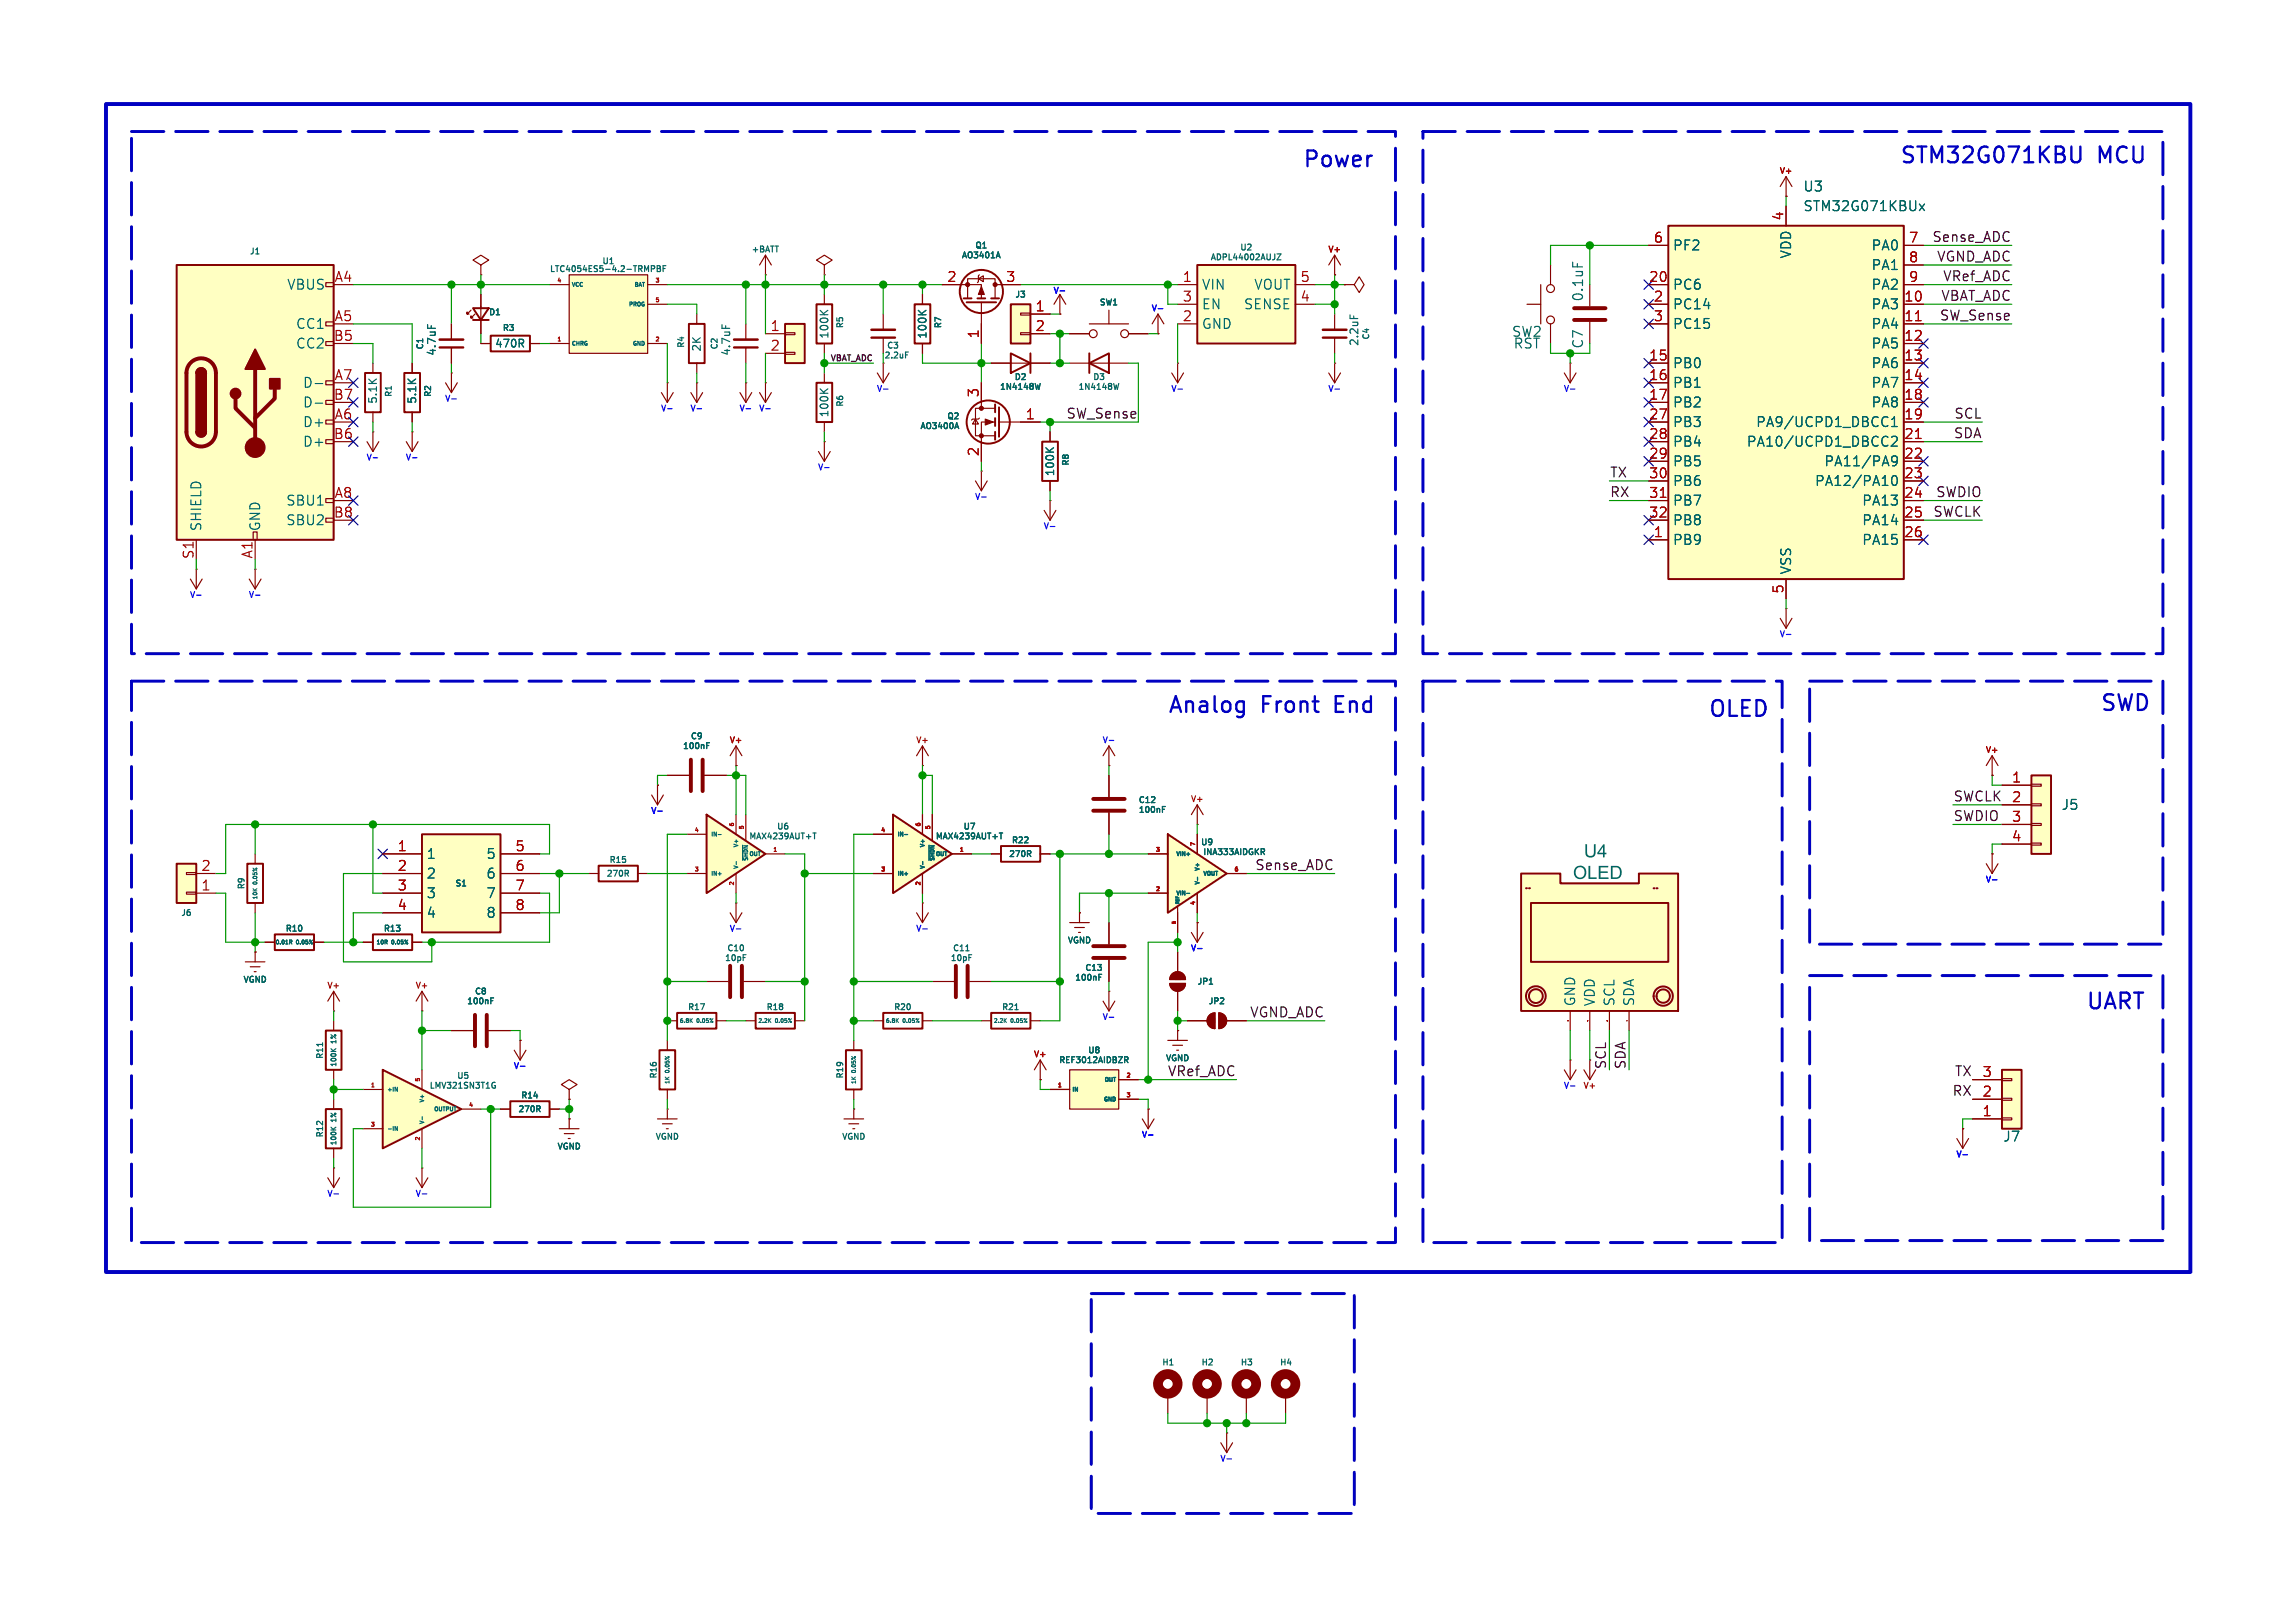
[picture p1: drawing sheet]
<svg xmlns="http://www.w3.org/2000/svg" width="297mm" height="210mm" viewBox="0 0 297 210" stroke-linecap="round" stroke-linejoin="round" font-family="sans-serif">
<defs><g id="words">
<g font-size="2.8" fill="#0000c2">
<text x="168.5" y="22">Power</text>
<text x="245.8" y="21.5">STM32G071KBU</text>
<text x="271.5" y="21.5">MCU</text>
<text x="151" y="92.7">Analog</text>
<text x="163.2" y="92.7">Front</text>
<text x="173.1" y="92.7">End</text>
<text x="221" y="93.2">OLED</text>
<text x="271.7" y="92.4">SWD</text>
<text x="269.8" y="131">UART</text>
</g>
<g font-size="2.4" fill="#006464">
<text x="205" y="111.6">U4</text>
<text x="203.6" y="114.4">OLED</text>
</g>
<g font-size="1.8" fill="#a90000">
<text x="230.9" y="28.6" transform="rotate(-90 230.9 28.6)">4</text>
<text x="213.9" y="31.5">6</text>
<text x="246.9" y="31.5">7</text>
<text x="246.9" y="34">8</text>
<text x="43.2" y="36.6">A4</text>
<text x="43.2" y="41.7">A5</text>
<text x="122.5" y="36.6">2</text>
<text x="130.1" y="36.6">3</text>
<text x="133.9" y="40.4">1</text>
<text x="153" y="36.6">1</text>
<text x="153" y="39.1">3</text>
<text x="153" y="41.7">2</text>
<text x="168.2" y="36.6">5</text>
<text x="168.2" y="39.1">4</text>
<text x="213.3" y="36.6">20</text>
<text x="213.9" y="39.1">2</text>
<text x="213.9" y="41.7">3</text>
<text x="246.3" y="39.1">10</text>
<text x="246.3" y="41.7">11</text>
<text x="246.9" y="36.6">9</text>
<text x="43.1" y="44.2">B5</text>
<text x="99.6" y="42.9">1</text>
<text x="99.6" y="45.5">2</text>
<text x="126.7" y="43.9" transform="rotate(-90 126.7 43.9)">1</text>
<text x="133.9" y="42.9">2</text>
<text x="213.3" y="46.7">15</text>
<text x="246.3" y="44.2">12</text>
<text x="246.3" y="46.7">13</text>
<text x="43.1" y="51.8">B7</text>
<text x="43.2" y="49.3">A7</text>
<text x="126.7" y="51.5" transform="rotate(-90 126.7 51.5)">3</text>
<text x="213.3" y="49.3">16</text>
<text x="213.3" y="51.8">17</text>
<text x="246.3" y="49.3">14</text>
<text x="246.3" y="51.8">18</text>
<text x="43.1" y="56.9">B6</text>
<text x="43.2" y="54.4">A6</text>
<text x="126.7" y="59.1" transform="rotate(-90 126.7 59.1)">2</text>
<text x="132.6" y="54.4">1</text>
<text x="213.3" y="54.4">27</text>
<text x="213.3" y="56.9">28</text>
<text x="213.3" y="59.4">29</text>
<text x="246.3" y="54.4">19</text>
<text x="246.3" y="56.9">21</text>
<text x="246.3" y="59.4">22</text>
<text x="43.2" y="64.5">A8</text>
<text x="213.3" y="62">30</text>
<text x="213.3" y="64.5">31</text>
<text x="246.3" y="62">23</text>
<text x="246.3" y="64.5">24</text>
<text x="43.1" y="67.1">B8</text>
<text x="213.3" y="67.1">32</text>
<text x="213.9" y="69.6">1</text>
<text x="246.3" y="67.1">25</text>
<text x="246.3" y="69.6">26</text>
<text x="25.1" y="72.4" transform="rotate(-90 25.1 72.4)">S1</text>
<text x="32.8" y="72.4" transform="rotate(-90 32.8 72.4)">A1</text>
<text x="230.9" y="76.9" transform="rotate(-90 230.9 76.9)">5</text>
<text x="260.3" y="101.3">1</text>
<text x="260.3" y="103.9">2</text>
<text x="260.3" y="106.4">3</text>
<text x="26" y="112.8">2</text>
<text x="51.4" y="110.2">1</text>
<text x="51.4" y="112.8">2</text>
<text x="66.6" y="110.2">5</text>
<text x="66.6" y="112.8">6</text>
<text x="260.3" y="109">4</text>
<text x="26" y="115.3">1</text>
<text x="51.4" y="115.3">3</text>
<text x="51.4" y="117.9">4</text>
<text x="66.6" y="115.3">7</text>
<text x="66.6" y="117.9">8</text>
<text x="256.5" y="142">2</text>
<text x="256.5" y="139.4">3</text>
<text x="256.5" y="144.5">1</text>
</g>
<g font-size="1.8" fill="#006464">
<text x="233.3" y="25">U3</text>
<text x="233.3" y="27.5">STM32G071KBUx</text>
<text x="216.4" y="32.6">PF2</text>
<text x="232" y="33.5" transform="rotate(-90 232 33.5)">VDD</text>
<text x="242.1" y="32.6">PA0</text>
<text x="242.1" y="35.2">PA1</text>
<text x="37.1" y="37.7">VBUS</text>
<text x="155.4" y="37.7">VIN</text>
<text x="155.4" y="40.2">EN</text>
<text x="160.9" y="40.2">SENSE</text>
<text x="162.2" y="37.7">VOUT</text>
<text x="205.1" y="39.1" transform="rotate(-90 205.1 39.1)">0.1uF</text>
<text x="216.4" y="37.7">PC6</text>
<text x="216.4" y="40.2">PC14</text>
<text x="242.1" y="37.7">PA2</text>
<text x="242.1" y="40.2">PA3</text>
<text x="38.2" y="42.8">CC1</text>
<text x="38.2" y="45.3">CC2</text>
<text x="155.4" y="42.8">GND</text>
<text x="195.6" y="43.8">SW2</text>
<text x="195.8" y="45.3">RST</text>
<text x="205.1" y="45.2" transform="rotate(-90 205.1 45.2)">C7</text>
<text x="216.4" y="42.8">PC15</text>
<text x="216.4" y="47.9">PB0</text>
<text x="242.1" y="42.8">PA4</text>
<text x="242.1" y="45.3">PA5</text>
<text x="242.1" y="47.9">PA6</text>
<text x="39.1" y="50.4">D-</text>
<text x="39.1" y="52.9">D-</text>
<text x="216.4" y="50.4">PB1</text>
<text x="216.4" y="52.9">PB2</text>
<text x="242.1" y="50.4">PA7</text>
<text x="242.1" y="52.9">PA8</text>
<text x="39.1" y="55.5">D+</text>
<text x="39.1" y="58">D+</text>
<text x="216.4" y="55.5">PB3</text>
<text x="216.4" y="58">PB4</text>
<text x="226" y="58">PA10/UCPD1_DBCC2</text>
<text x="227.2" y="55.5">PA9/UCPD1_DBCC1</text>
<text x="36.9" y="65.6">SBU1</text>
<text x="216.4" y="60.6">PB5</text>
<text x="216.4" y="63.1">PB6</text>
<text x="216.4" y="65.6">PB7</text>
<text x="234.8" y="63.1">PA12/PA10</text>
<text x="236" y="60.6">PA11/PA9</text>
<text x="240.9" y="65.6">PA13</text>
<text x="26.3" y="68.8" transform="rotate(-90 26.3 68.8)">SHIELD</text>
<text x="33.9" y="68.8" transform="rotate(-90 33.9 68.8)">GND</text>
<text x="36.9" y="68.2">SBU2</text>
<text x="216.4" y="68.2">PB8</text>
<text x="216.4" y="70.7">PB9</text>
<text x="240.9" y="68.2">PA14</text>
<text x="240.9" y="70.7">PA15</text>
<text x="232" y="74.4" transform="rotate(-90 232 74.4)">VSS</text>
<text x="266.7" y="105">J5</text>
<text x="55.1" y="111.4">1</text>
<text x="55.1" y="113.9">2</text>
<text x="62.8" y="111.4">5</text>
<text x="62.8" y="113.9">6</text>
<text x="55.1" y="116.4">3</text>
<text x="55.1" y="119">4</text>
<text x="62.8" y="116.4">7</text>
<text x="62.8" y="119">8</text>
<text x="204.1" y="130.3" transform="rotate(-90 204.1 130.3)">GND</text>
<text x="206.6" y="130.3" transform="rotate(-90 206.6 130.3)">VDD</text>
<text x="209.1" y="130.3" transform="rotate(-90 209.1 130.3)">SCL</text>
<text x="211.7" y="130.3" transform="rotate(-90 211.7 130.3)">SDA</text>
<text x="259.2" y="147.9">J7</text>
</g>
<g font-size="1.8" fill="#0f0f0f">
<text x="250" y="31.4">Sense_ADC</text>
<text x="250.6" y="33.9">VGND_ADC</text>
<text x="251" y="41.6">SW_Sense</text>
<text x="251.1" y="39">VBAT_ADC</text>
<text x="251.4" y="36.5">VRef_ADC</text>
<text x="137.9" y="54.3">SW_Sense</text>
<text x="252.8" y="56.8">SDA</text>
<text x="252.8" y="54.3">SCL</text>
<text x="208.3" y="64.4">RX</text>
<text x="208.3" y="61.9">TX</text>
<text x="250.5" y="64.4">SWDIO</text>
<text x="250.1" y="67">SWCLK</text>
<text x="252.7" y="106.3">SWDIO</text>
<text x="252.7" y="103.8">SWCLK</text>
<text x="162.4" y="112.7">Sense_ADC</text>
<text x="161.7" y="131.7">VGND_ADC</text>
<text x="151" y="139.4">VRef_ADC</text>
<text x="207.9" y="138.4" transform="rotate(-90 207.9 138.4)">SCL</text>
<text x="210.5" y="138.4" transform="rotate(-90 210.5 138.4)">SDA</text>
<text x="252.6" y="141.9">RX</text>
<text x="252.9" y="139.4">TX</text>
</g>
<g font-size="1.4" fill="#006464">
<text x="56.6" y="46.1" transform="rotate(-90 56.6 46.1)">4.7uF</text>
<text x="64" y="45.2">470R</text>
<text x="90.9" y="45.6" transform="rotate(-90 90.9 45.6)">2K</text>
<text x="94.7" y="46.1" transform="rotate(-90 94.7 46.1)">4.7uF</text>
<text x="107.4" y="44" transform="rotate(-90 107.4 44)">100K</text>
<text x="120.1" y="44" transform="rotate(-90 120.1 44)">100K</text>
<text x="176" y="44.9" transform="rotate(-90 176 44.9)">2.2uF</text>
<text x="49" y="52.4" transform="rotate(-90 49 52.4)">5.1K</text>
<text x="54.1" y="52.4" transform="rotate(-90 54.1 52.4)">5.1K</text>
<text x="107.4" y="54.1" transform="rotate(-90 107.4 54.1)">100K</text>
<text x="136.6" y="61.7" transform="rotate(-90 136.6 61.7)">100K</text>
</g>
<g font-size="1.1" fill="#f00">
<text x="230.2" y="22.7">V+</text>
<text x="171.8" y="32.9">V+</text>
<text x="94.3" y="96.4">V+</text>
<text x="118.4" y="96.4">V+</text>
<text x="256.9" y="97.6">V+</text>
<text x="154" y="104">V+</text>
<text x="42.2" y="128.1">V+</text>
<text x="53.7" y="128.1">V+</text>
<text x="133.7" y="137">V+</text>
<text x="204.8" y="141.1">V+</text>
</g>
<g font-size="1.1" fill="#006464">
<text x="32.2" y="33.1">J1</text>
<text x="71" y="35.4">LTC4054ES5-4.2-TRMPBF</text>
<text x="77.8" y="34.4">U1</text>
<text x="97.1" y="32.9">+BATT</text>
<text x="124.3" y="33.6">AO3401A</text>
<text x="126.1" y="32.4">Q1</text>
<text x="156.5" y="33.9">ADPL44002AUJZ</text>
<text x="160.4" y="32.6">U2</text>
<text x="63.2" y="41">D1</text>
<text x="131.3" y="38.7">J3</text>
<text x="142.2" y="39.7">SW1</text>
<text x="55" y="45.3" transform="rotate(-90 55 45.3)">C1</text>
<text x="64.9" y="43">R3</text>
<text x="88.7" y="45.1" transform="rotate(-90 88.7 45.1)">R4</text>
<text x="93.1" y="45.3" transform="rotate(-90 93.1 45.3)">C2</text>
<text x="109.3" y="42.6" transform="rotate(-90 109.3 42.6)">R5</text>
<text x="114.3" y="46.6">2.2uF</text>
<text x="114.7" y="45.3">C3</text>
<text x="122" y="42.6" transform="rotate(-90 122 42.6)">R7</text>
<text x="177.4" y="44.1" transform="rotate(-90 177.4 44.1)">C4</text>
<text x="50.9" y="51.5" transform="rotate(-90 50.9 51.5)">R1</text>
<text x="56" y="51.5" transform="rotate(-90 56 51.5)">R2</text>
<text x="109.3" y="52.8" transform="rotate(-90 109.3 52.8)">R6</text>
<text x="129.3" y="50.6">1N4148W</text>
<text x="131.2" y="49.4">D2</text>
<text x="139.4" y="50.6">1N4148W</text>
<text x="141.3" y="49.4">D3</text>
<text x="119" y="55.7">AO3400A</text>
<text x="122.5" y="54.5">Q2</text>
<text x="138.5" y="60.4" transform="rotate(-90 138.5 60.4)">R8</text>
<text x="89.3" y="95.9">C9</text>
<text x="88.3" y="97.1">100nF</text>
<text x="100.4" y="107.5">U6</text>
<text x="124.6" y="107.5">U7</text>
<text x="147.2" y="104.1">C12</text>
<text x="147.2" y="105.4">100nF</text>
<text x="78.4" y="113.6">270R</text>
<text x="78.8" y="111.9">R15</text>
<text x="96.8" y="108.8">MAX4239AUT+T</text>
<text x="121" y="108.8">MAX4239AUT+T</text>
<text x="130.5" y="111.1">270R</text>
<text x="130.8" y="109.3">R22</text>
<text x="155.3" y="109.6">U9</text>
<text x="155.6" y="110.8">INA333AIDGKR</text>
<text x="23.3" y="118.7">J6</text>
<text x="31.9" y="115.2" transform="rotate(-90 31.9 115.2)">R9</text>
<text x="58.8" y="114.9">S1</text>
<text x="36.8" y="120.8">R10</text>
<text x="49.5" y="120.8">R13</text>
<text x="93.7" y="124.6">10pF</text>
<text x="94" y="123.3">C10</text>
<text x="122.9" y="124.6">10pF</text>
<text x="123.2" y="123.3">C11</text>
<text x="138.1" y="122.3">VGND</text>
<text x="140.3" y="125.8">C13</text>
<text x="31.4" y="127.4">VGND</text>
<text x="60.3" y="130.1">100nF</text>
<text x="61.3" y="128.9">C8</text>
<text x="88.9" y="130.9">R17</text>
<text x="99.1" y="130.9">R18</text>
<text x="115.6" y="130.9">R20</text>
<text x="129.6" y="130.9">R21</text>
<text x="139" y="127.1">100nF</text>
<text x="154.9" y="127.6">JP1</text>
<text x="156.3" y="130.1">JP2</text>
<text x="42" y="137.1" transform="rotate(-90 42 137.1)">R11</text>
<text x="136.9" y="137.8">REF3012AIDBZR</text>
<text x="140.7" y="136.5">U8</text>
<text x="150.8" y="137.5">VGND</text>
<text x="55.5" y="141.1">LMV321SN3T1G</text>
<text x="59" y="139.8">U5</text>
<text x="67.3" y="142.3">R14</text>
<text x="85.2" y="139.7" transform="rotate(-90 85.2 139.7)">R16</text>
<text x="109.3" y="139.7" transform="rotate(-90 109.3 139.7)">R19</text>
<text x="42" y="147.3" transform="rotate(-90 42 147.3)">R12</text>
<text x="67" y="144.1">270R</text>
<text x="72" y="148.9">VGND</text>
<text x="84.7" y="147.7">VGND</text>
<text x="108.8" y="147.7">VGND</text>
<text x="150.3" y="176.9">H1</text>
<text x="155.4" y="176.9">H2</text>
<text x="160.4" y="176.9">H3</text>
<text x="165.5" y="176.9">H4</text>
</g>
<g font-size="1.1" fill="#0200fd">
<text x="136.2" y="38.2">V-</text>
<text x="148.9" y="40.5">V-</text>
<text x="57.5" y="52.2">V-</text>
<text x="85.4" y="53.4">V-</text>
<text x="89.2" y="53.4">V-</text>
<text x="95.6" y="53.4">V-</text>
<text x="98.1" y="53.4">V-</text>
<text x="113.3" y="50.9">V-</text>
<text x="151.4" y="50.9">V-</text>
<text x="171.8" y="50.9">V-</text>
<text x="202.2" y="50.9">V-</text>
<text x="47.3" y="59.8">V-</text>
<text x="52.4" y="59.8">V-</text>
<text x="105.7" y="61.1">V-</text>
<text x="126" y="64.9">V-</text>
<text x="134.9" y="68.7">V-</text>
<text x="24.4" y="77.6">V-</text>
<text x="32.1" y="77.6">V-</text>
<text x="230.2" y="82.7">V-</text>
<text x="142.6" y="96.4">V-</text>
<text x="84.1" y="105.5">V-</text>
<text x="256.9" y="114.4">V-</text>
<text x="94.3" y="120.8">V-</text>
<text x="118.4" y="120.8">V-</text>
<text x="154" y="123.3">V-</text>
<text x="142.6" y="132.2">V-</text>
<text x="66.4" y="138.5">V-</text>
<text x="202.2" y="141.1">V-</text>
<text x="147.6" y="147.4">V-</text>
<text x="253" y="150">V-</text>
<text x="42.2" y="155">V-</text>
<text x="53.7" y="155">V-</text>
<text x="157.8" y="189.3">V-</text>
</g>
<text font-size="1.1" fill="#0f0f0f" x="107.3" y="46.8">VBAT_ADC</text>
<g font-size=".9" fill="#006464">
<text x="43.7" y="134.9" transform="rotate(-90 43.7 134.9)">1%</text>
<text x="43.7" y="138.2" transform="rotate(-90 43.7 138.2)">100K</text>
<text x="43.7" y="148.3" transform="rotate(-90 43.7 148.3)">100K</text>
<text x="43.7" y="145.1" transform="rotate(-90 43.7 145.1)">1%</text>
</g>
<g font-size=".7" fill="#a90000">
<text x="72" y="36.6">4</text>
<text x="84.7" y="36.6">3</text>
<text x="84.7" y="39.1">5</text>
<text x="72" y="44.2">1</text>
<text x="84.7" y="44.2">2</text>
<text x="89.8" y="107.7">4</text>
<text x="95" y="107.1" transform="rotate(-90 95 107.1)">6</text>
<text x="96.3" y="107.5" transform="rotate(-90 96.3 107.5)">5</text>
<text x="113.9" y="107.7">4</text>
<text x="119.1" y="107.1" transform="rotate(-90 119.1 107.1)">6</text>
<text x="120.4" y="107.5" transform="rotate(-90 120.4 107.5)">5</text>
<text x="89.8" y="112.8">3</text>
<text x="99.9" y="110.2">1</text>
<text x="113.9" y="112.8">3</text>
<text x="124" y="110.2">1</text>
<text x="149.4" y="110.2">3</text>
<text x="154.7" y="109.6" transform="rotate(-90 154.7 109.6)">7</text>
<text x="159.6" y="112.8">6</text>
<text x="95" y="114.7" transform="rotate(-90 95 114.7)">2</text>
<text x="119.1" y="114.7" transform="rotate(-90 119.1 114.7)">2</text>
<text x="149.4" y="115.3">2</text>
<text x="154.7" y="117.3" transform="rotate(-90 154.7 117.3)">4</text>
<text x="47.8" y="140.7">1</text>
<text x="54.4" y="140.1" transform="rotate(-90 54.4 140.1)">5</text>
<text x="60.5" y="143.3">4</text>
<text x="136.7" y="140.7">1</text>
<text x="145.6" y="139.4">2</text>
<text x="145.6" y="142">3</text>
<text x="47.8" y="145.8">3</text>
<text x="54.4" y="147.7" transform="rotate(-90 54.4 147.7)">2</text>
</g>
<g font-size=".7" fill="#006464">
<text x="73.9" y="37.3">VCC</text>
<text x="81.2" y="39.9">PROG</text>
<text x="81.9" y="37.3">BAT</text>
<text x="73.9" y="44.9">CHRG</text>
<text x="81.7" y="44.9">GND</text>
<text x="96.7" y="111">OUT</text>
<text x="97" y="111.6" transform="rotate(-90 97 111.6)">~{SHDN}</text>
<text x="116.1" y="113.5">IN+</text>
<text x="119.9" y="109.9" transform="rotate(-90 119.9 109.9)">V+</text>
<text x="120.9" y="111">OUT</text>
<text x="121.1" y="111.6" transform="rotate(-90 121.1 111.6)">~{SHDN}</text>
<text x="155.4" y="112.9" transform="rotate(-90 155.4 112.9)">V+</text>
<text x="155.5" y="113.5">VOUT</text>
<text x="33.5" y="116.5" transform="rotate(-90 33.5 116.5)">10K</text>
<text x="33.5" y="114.4" transform="rotate(-90 33.5 114.4)">0.05%</text>
<text x="152.1" y="116.1">VIN-</text>
<text x="35.5" y="122.4">0.01R</text>
<text x="38.4" y="122.4">0.05%</text>
<text x="48.6" y="122.4">10R</text>
<text x="50.7" y="122.4">0.05%</text>
<text x="87.8" y="132.5">6.8K</text>
<text x="90.2" y="132.5">0.05%</text>
<text x="98" y="132.5">2.2K</text>
<text x="100.4" y="132.5">0.05%</text>
<text x="114.5" y="132.5">6.8K</text>
<text x="116.9" y="132.5">0.05%</text>
<text x="128.5" y="132.5">2.2K</text>
<text x="130.9" y="132.5">0.05%</text>
<text x="50" y="141.5">+IN</text>
<text x="55.9" y="144">OUTPUT</text>
<text x="86.8" y="140.4" transform="rotate(-90 86.8 140.4)">1K</text>
<text x="86.8" y="138.7" transform="rotate(-90 86.8 138.7)">0.05%</text>
<text x="110.9" y="140.4" transform="rotate(-90 110.9 140.4)">1K</text>
<text x="110.9" y="138.7" transform="rotate(-90 110.9 138.7)">0.05%</text>
<text x="142.6" y="142.7">GND</text>
<text x="142.7" y="140.2">OUT</text>
</g>
<text font-size=".5" fill="#a90000" x="152.1" y="119.8" transform="rotate(-90 152.1 119.8)">5</text>
<text font-size=".5" fill="#006464" x="152.8" y="117.1" transform="rotate(-90 152.8 117.1)">REF</text>
</g></defs>
<path d="M154.9 34.3h12.7v10.2h-12.7z" fill="#ffffc2"/>
<path d="M154.9 34.3h12.7v10.2h-12.7z" fill="none" stroke="#840000" stroke-width=".25"/>
<path d="M152.4 36.8h2.5M152.4 39.4h2.5M167.6 36.8h2.6M167.6 39.4h2.6M152.4 41.9h2.5M42.4 152.4l.8 1.3M43.2 151.1h.1M43.2 151.1v2.6M43.9 152.4l-.7 1.3" fill="none" stroke="#840000" stroke-width=".15"/>
<path d="M165.3 32.9h.5l-.5 .7h.5" fill="none" stroke="#006464" stroke-width=".15"/>
<path d="M43.2 154.5h.6" fill="none" stroke="#0200fd" stroke-width=".15"/>
<path d="M49.5 138.4l10.2 5.1-10.2 5.1z" fill="#ffffc2"/>
<path d="M35.6 120.9h5v2h-5zM48.3 120.9h5v2h-5zM49.5 138.4l10.2 5.1-10.2 5.1zM42.2 143.5h2v5.1h-2zM66 142.5h5.1v2h-5.1z" fill="none" stroke="#840000" stroke-width=".25"/>
<g fill="none" stroke="#840000" stroke-width=".15">
<path d="M31.7 124.5h2.6M32.4 125.1h1.3M32.9 125.7h.2M33 123.2h.1M33 123.2v1.3M34.3 121.9h1.3M40.6 121.9h1.3M43.2 130.8h.1M43.2 128.3v2.5M43.2 128.3l-.8 1.2M43.2 128.3l.7 1.2M47 121.9h1.3"/>
<path d="M53.3 121.9h1.3M54.6 130.8h.1M54.6 128.3v2.5M54.6 138.4v2.6M54.6 128.3l-.8 1.2M54.6 128.3l.8 1.2M58.4 133.4h2.8M63.2 133.4h2.8M66.5 135.9l.8 1.3M67.3 134.6h.1M67.3 134.6v2.6M68.1 135.9l-.8 1.3"/>
<path d="M43.2 142.2v1.3M43.2 148.6v1.3M47 141h2.5M47 146.1h2.5M53.8 152.4l.8 1.3M54.6 151.1h.1M54.6 146.1v2.5M54.6 151.1v2.6M55.4 152.4l-.8 1.3M59.7 143.5h2.5M64.8 143.5h1.2M71.1 143.5h1.3"/>
<path d="M73.7 141l1-.7-1-.6-1.1 .6 1.1 .7v1.2M73.7 142.2h.1"/>
</g>
<g fill="none" stroke="#006464" stroke-width=".15">
<path d="M63.5 129.5h.3M63.5 129.1h.4M42.8 145.9l.4 .3M43.5 145.9l-.4 .2M50.3 146.1h.3M50.9 140.7v.5M50.9 145.8v.5M51.4 140.7v.5l-.3-.5v.5M51.4 145.8v.5l-.3-.5v.5M54.3 142.3l.5 .1-.5 .2M54.3 145.1l.5 .1-.5 .2M54.4 141.9h.4"/>
<path d="M54.6 141.7v.4M54.6 144.5v.4M63.8 140.1h.3M64 140.5h.1v.2l-.3 .1M69.7 143.5l.2 .4M69.8 143.1l.1 .1-.1 .3"/>
</g>
<path d="M48.1 140.6h.3" fill="none" stroke="#a90000" stroke-width=".15"/>
<path d="M67.3 138h.6M54.6 154.5h.6" fill="none" stroke="#0200fd" stroke-width=".15"/>
<path d="M61.5 131.3v4.1M63 131.3v4.1" fill="none" stroke="#840000" stroke-width=".51"/>
<path d="M37.5 121.6l.3 .1-.1 .2h-.2M37.6 121.9l.2 .2M49.9 121.9l.2 .2M50.1 121.7v.2" fill="none" stroke="#006464" stroke-width=".13"/>
<path d="M54.6 108h10.2v12.7h-10.2z" fill="#ffffc2"/>
<path d="M32 111.8h2v5h-2zM54.6 108h10.2v12.7h-10.2zM77.5 112h5v2h-5zM97.8 131.1h5.1v2h-5.1z" fill="none" stroke="#840000" stroke-width=".25"/>
<g fill="none" stroke="#840000" stroke-width=".15">
<path d="M231.1 25.4h.1M231.1 22.9l-.7 1.2M231.1 22.9l.8 1.2M231.1 22.9v2.5M95.2 99.1h.1M95.2 96.5l-.7 1.3M95.2 96.5l.8 1.3M95.2 96.5v2.6M33 110.5v1.3M33 116.8v1.3M49.5 110.5h5.1M49.5 113h5.1"/>
<path d="M49.5 115.6h5.1M49.5 118.1h5.1M64.8 110.5h5M64.8 113h5M64.8 115.6h5M64.8 118.1h5M76.2 113h1.3M82.5 113h1.3M84.3 102.9l.8 1.2M85.1 101.6h.1M85.1 101.6v2.5M85.9 102.9l-.8 1.2"/>
<path d="M86.4 100.3h2.8M91.2 100.3h2.8M94.5 118.1l.7 1.3M95.2 116.8h.1M95.2 116.8v2.6M96 118.1l-.8 1.3M96.5 132.1h1.3M102.9 132.1h1.2"/>
</g>
<path d="M32.7 115l.3 .3M33.2 115l-.2 .2M99.5 132l.3 .3M99.8 131.8l-.3 .3" fill="none" stroke="#006464" stroke-width=".13"/>
<path d="M91.5 96.5h.2M91.5 96.1h.3M81.1 113l.2 .4M81.2 112.6l.1 .2-.1 .2" fill="none" stroke="#006464" stroke-width=".15"/>
<path d="M85.1 105h.6M95.3 120.2h.6" fill="none" stroke="#0200fd" stroke-width=".15"/>
<path d="M89.4 98.3v4.1M90.9 98.3v4.1" fill="none" stroke="#840000" stroke-width=".51"/>
<path d="M91.4 105.4l7.7 5.1-7.7 5.1z" fill="#ffffc2"/>
<path d="M91.4 105.4l7.7 5.1-7.7 5.1z" fill="none" stroke="#840000" stroke-width=".25"/>
<path d="M231.1 78.7h.1M231.1 78.7v2.6M230.4 80l.7 1.3M231.9 80l-.8 1.3M88.9 108h2.5M88.9 113h2.5M95.2 105.4v2.6M95.2 113v2.6M96.5 105.4v3.3M99.1 110.5h2.5" fill="none" stroke="#840000" stroke-width=".15"/>
<g fill="none" stroke="#006464" stroke-width=".15">
<path d="M92.2 107.7v.5M92.2 112.7v.6M92.7 107.7v.5l-.3-.5v.5M92.7 112.7v.6l-.3-.6v.6M92.9 108h.4M92.9 113.1h.4M93.1 112.9v.4M95 109.2l.5 .2-.5 .2M95 112l.5 .2-.5 .2M95.1 108.9h.4M95.3 108.7v.4M95.3 111.5v.4"/>
<path d="M96.1 109.4v1.9M105.2 107.8h.4M105.4 107.8v.7"/>
</g>
<path d="M100.2 110.2h.3" fill="none" stroke="#a90000" stroke-width=".15"/>
<path d="M231.2 82.1h.6" fill="none" stroke="#0200fd" stroke-width=".15"/>
<path d="M215.9 29.2h30.5v45.7h-30.5z" fill="#ffffc2"/>
<path d="M215.9 29.2h30.5v45.7h-30.5zM87.6 131.1h5.1v2h-5.1z" fill="none" stroke="#840000" stroke-width=".25"/>
<g fill="none" stroke="#840000" stroke-width=".15">
<path d="M213.4 31.8h2.5M213.4 36.8h2.5M213.4 39.4h2.5M231.1 26.7v2.5M246.4 31.8h2.5M246.4 36.8h2.5M246.4 39.4h2.5M246.4 34.3h2.5M213.4 41.9h2.5M213.4 47h2.5M213.4 49.5h2.5M213.4 52.1h2.5"/>
<path d="M213.4 54.6h2.5M213.4 57.2h2.5M213.4 59.7h2.5M246.4 41.9h2.5M246.4 47h2.5M246.4 49.5h2.5M246.4 52.1h2.5M246.4 54.6h2.5M246.4 57.2h2.5M246.4 59.7h2.5M246.4 44.5h2.5M213.4 62.2h2.5"/>
<path d="M213.4 64.8h2.5M213.4 67.3h2.5M213.4 69.9h2.5M231.1 74.9v2.6M246.4 62.2h2.5M246.4 64.8h2.5M246.4 67.3h2.5M246.4 69.9h2.5M86.4 132.1h1.2M91.4 127h2.8M92.7 132.1h1.3M96.3 127h2.8"/>
</g>
<path d="M247.9 41.5h.7M247.9 56.7h.7M214.9 64.4h.7" fill="none" stroke="#a90000" stroke-width=".15"/>
<path d="M248.4 26.4l.7 .8M249.1 26.4l-.7 .8M244.1 53.9l.2 .1M244.3 56.5v.1M244.3 55.1l-.2 .1M244.3 57.6v.1M244.8 55.2h.7M244.8 54.3l.4-.4v1.3M244.8 56.6l.2-.1h.4a.34 .34 0 0 1 .1 .5l-.8 .7h.8M245.5 59.5l-.2 .3-.4-.1-.1-.2v-.3l.1-.1 .4-.1 .2 .1a.84 .84 0 0 1-.3 1.2h-.3M244.9 61.7l.3-.2a.79 .79 0 0 1 0 1.3h-.1a.77 .77 0 0 1-.2-1.1zM96.2 123.5h.3" fill="none" stroke="#006464" stroke-width=".15"/>
<path d="M89.4 132l.2 .3M89.6 131.8l-.3 .3" fill="none" stroke="#006464" stroke-width=".13"/>
<path d="M94.5 125v4M96 125v4" fill="none" stroke="#840000" stroke-width=".51"/>
<path d="M73.7 35.6h10.1v10.1h-10.1z" fill="#ffffc2"/>
<g fill="none" stroke="#840000" stroke-width=".15">
<path d="M62.2 34.3l1-.6-1-.7-1 .7 1 .6v1.3M62.2 35.6h.1M62.2 38.1v5.1M71.1 36.8h2.6M73.7 35.6h10.1v10.1h-10.1zM83.8 36.8h2.6M83.8 39.4h2.6M47.5 57.2l.8 1.2M48.3 55.9h.1M48.3 47v1.3M48.3 53.3v1.3M48.3 55.9v2.5"/>
<path d="M49 57.2l-.7 1.2M52.6 57.2l.7 1.2M53.3 55.9h.1M53.3 47v1.3M53.3 53.3v1.3M53.3 55.9v2.5M54.1 57.2l-.8 1.2M57.7 49.5l.7 1.3M58.4 48.3h.1M58.4 41.9v2M58.4 45v2M58.4 48.3v2.5"/>
<path d="M59.2 49.5l-.8 1.3M61 40.1l-.5 .5v-.2v.2h.2M61.5 40.6l-.5 .5v-.2v.2h.2M62.2 44.5h1.3M68.6 44.5h1.2M71.1 44.5h2.6M83.8 44.5h2.6M85.6 50.8l.8 1.3M86.4 49.5h.1M86.4 49.5v2.6M87.1 50.8l-.7 1.3M89.4 50.8l.8 1.3"/>
<path d="M90.2 49.5h.1M90.2 40.6v1.3M90.2 47v1.3M90.2 49.5v2.6M90.9 50.8l-.7 1.3M95.8 50.8l.7 1.3M96.5 49.5h.1M96.5 41.9v2M96.5 45v2M96.5 49.5v2.6M97.3 50.8l-.8 1.3M98.3 50.8l.8 1.3"/>
<path d="M99.1 49.5h.1M99.1 49.5v2.6M99.8 50.8l-.7 1.3M126.2 54.2l.4 .7h-.7zM126.7 54.1l-.1 .1h-.7l-.2 .2M127 49.5v3.3M128.8 52.8h-2.6v3.6h2.6M128.8 54.6h-1.8v5.1M129.3 54.6h5.3M135.9 55.9v1.3M126.2 62.2l.8 1.3M127 61h.1"/>
<path d="M127 61v2.5M127.8 62.2l-.8 1.3M135.1 66l.8 1.3M135.9 64.8h.1M135.9 62.2v1.3M135.9 64.8v2.5M136.7 66l-.8 1.3M143.5 99.1h.1M143.5 96.5v2.6M143.5 96.5l-.8 1.3M143.5 96.5l.8 1.3M128.3 110.5h1.2"/>
<path d="M134.6 110.5h1.3M138.4 119.4h2.6M139.7 118.1h.1M139.7 118.1v1.3M143.5 100.3v2.8M143.5 105.2v2.8M143.5 119.4v2.8M120.6 127h2.8M125.5 127h2.8M127 132.1h1.3M133.3 132.1h1.3M139.1 120h1.2"/>
<path d="M139.6 120.7h.2M142.7 129.5l.8 1.3M143.5 128.3h.1M143.5 124.2v2.8M143.5 128.3v2.5M144.3 129.5l-.8 1.3"/>
</g>
<path d="M72.2 44.1h.3" fill="none" stroke="#a90000" stroke-width=".15"/>
<g fill="none" stroke="#006464" stroke-width=".15">
<path d="M78.9 34.1h.5M82.5 36.6l-.2-.1v.6M82.7 37.1l.2-.6 .1 .6M83.1 36.5h.3M83.3 36.5v.6M84.3 34.4h.3l.1 .1v.2l-.4 .1M85.1 34.4h.2l.2 .1-.2 .2 .2 .1v.2l-.2 .1h-.2zM85.1 34.7h.2M85.8 34.7h.3M86.2 34.4h-.4v.7M55.3 42v.5M67.4 44.4l.4 .5"/>
<path d="M67.7 44v.3M93.4 42v.5M123.6 55.2h.4M123.8 54.7l.3 .8M135.3 57.9l.6 .6M136.3 57.9l-.5 .5M133.2 110.5l.2 .3M133.3 110.1l.1 .1-.1 .3M150.4 104.7h.3M150.4 104.4h.4M125 123h.4M125.4 123.5h.3"/>
<path d="M131.3 130.6h.5M142.2 126.4h.3"/>
</g>
<path d="M48.3 59.2h.6M53.4 59.2h.6M58.5 51.6h.5M86.4 52.9h.6M90.2 52.9h.6M96.6 52.9h.5M99.1 52.9h.6M127 64.3h.6M135.9 68.1h.6M143.5 95.8h.6M143.5 131.6h.6" fill="none" stroke="#0200fd" stroke-width=".15"/>
<g fill="none" stroke="#840000" stroke-width=".25">
<path d="M61.2 39.9h2l-1 1.5zM47.2 48.3h2.1v5h-2.1zM52.3 48.3h2.1v5h-2.1zM61.2 41.4h2M63.5 43.4h5.1v2.1h-5.1zM89.2 41.9h2v5.1h-2zM128.8 52.3v1M128.8 54.1v1M128.8 55.9v1M129.3 52.7v3.8M134.9 57.2h2v5h-2zM129.5 109.5h5.1v2h-5.1z"/>
<path d="M128.3 131.1h5v2h-5z"/>
<circle cx="127.9" cy="54.6" r="2.79"/>
</g>
<path d="M56.9 45h3M95 45h3" fill="none" stroke="#840000" stroke-width=".3"/>
<path d="M56.9 43.9h3M95 43.9h3" fill="none" stroke="#840000" stroke-width=".33"/>
<g fill="#840000" stroke="#840000" stroke-width=".15">
<path d="M127.5 54.2l1 .4-1 .4z"/>
<circle cx="127" cy="52.8" r=".25"/>
<circle cx="127" cy="56.4" r=".25"/>
</g>
<path d="M141.5 104.9h4M141.5 103.4h4M123.7 125v4M125.2 125v4M141.5 124h4M141.5 122.4h4" fill="none" stroke="#840000" stroke-width=".51"/>
<path d="M130 132l.2 .3M130.2 131.8l-.2 .3" fill="none" stroke="#006464" stroke-width=".13"/>
<path d="M101.6 41.9h2.5v5.1h-2.5z" fill="#ffffc2"/>
<path d="M105.7 39.4h2v5.1h-2zM118.4 39.4h2v5.1h-2zM101.6 41.9h2.5v5.1h-2.5zM105.7 49.5h2v5.1h-2zM42.2 133.4h2v5h-2zM85.3 135.9h2.1v5.1h-2.1z" fill="none" stroke="#840000" stroke-width=".25"/>
<g fill="none" stroke="#840000" stroke-width=".15">
<path d="M106.7 34.3l1-.6-1-.7-1 .7 1 .6v1.3M106.7 35.6h.1M106.7 38.1v1.3M119.4 38.1v1.3M99.1 43.2h2.5M99.1 45.7h2.5M101.6 43.1h1.3v.2h-1.3zM101.6 45.6h1.3v.2h-1.3zM105.9 58.4l.8 1.3M106.7 57.2h.1M106.7 44.5v1.2M106.7 48.3v1.2"/>
<path d="M106.7 54.6v1.3M106.7 57.2v2.5M107.4 58.4l-.7 1.3M113.5 48.3l.8 1.2M114.3 47h.1M114.3 40.6v2.1M114.3 43.7v2M114.3 47v2.5M115.1 48.3l-.8 1.2M119.4 44.5v1.2M43.2 132.1v1.3M43.2 138.4v1.3"/>
<path d="M86.4 134.6v1.3M72.4 146.1h2.5M73 146.7h1.3M73.5 147.3h.3M73.7 144.8h.1M73.7 144.8v1.3M85.1 144.8h2.5M85.7 145.4h1.3M86.2 146.1h.3M86.4 143.5h.1M86.4 141v1.2M86.4 143.5v1.3"/>
</g>
<path d="M114.3 50.3h.6M106.7 60.5h.6" fill="none" stroke="#0200fd" stroke-width=".15"/>
<path d="M106.1 40.2l.6 .5M106.1 50.3l.6 .6M107.1 40.2l-.5 .4M107.1 50.3l-.5 .4M117.2 45.9h.2M117.2 45.6h.3M118.8 40.2l.6 .5M119.8 40.2l-.5 .4M41.7 134.9v.5M42.8 135.7l.4 .4M43.5 135.7l-.4 .3" fill="none" stroke="#006464" stroke-width=".15"/>
<path d="M112.8 43.7h3" fill="none" stroke="#840000" stroke-width=".3"/>
<path d="M112.8 42.7h3" fill="none" stroke="#840000" stroke-width=".33"/>
<path d="M115.6 105.4l7.6 5.1-7.6 5.1z" fill="#ffffc2"/>
<path d="M115.6 105.4l7.6 5.1-7.6 5.1zM114.3 131.1h5.1v2h-5.1z" fill="none" stroke="#840000" stroke-width=".25"/>
<g fill="none" stroke="#840000" stroke-width=".15">
<path d="M113 108h2.6M113 113h2.6M118.6 118.1l.8 1.3M119.4 116.8h.1M119.4 105.4v2.6M119.4 113v2.6M119.4 116.8v2.6M120.1 118.1l-.7 1.3M120.6 105.4v3.3M123.2 110.5h2.5M113 132.1h1.3M119.4 132.1h1.2"/>
<path d="M109.2 144.8h2.6M109.9 145.4h1.2M110.4 146.1h.2M110.5 143.5h.1M110.5 143.5v1.3"/>
</g>
<g fill="none" stroke="#006464" stroke-width=".15">
<path d="M116.3 107.7v.5M116.3 112.7v.6M116.8 107.7v.5l-.3-.5v.5M116.8 112.7v.6l-.3-.6v.6M117.1 108h.4M117.1 113.1h.4M119.1 109.2l.5 .2-.5 .2M119.1 112l.5 .2-.5 .2M119.4 108.7v.4M119.4 111.5v.4M120.2 109.4v1.9M129.3 107.8h.5"/>
<path d="M129.5 107.8v.7"/>
</g>
<path d="M124.3 110.2h.3" fill="none" stroke="#a90000" stroke-width=".15"/>
<path d="M119.4 120.2h.6" fill="none" stroke="#0200fd" stroke-width=".15"/>
<path d="M116.1 132l.2 .3M116.3 131.8l-.3 .3" fill="none" stroke="#006464" stroke-width=".13"/>
<path d="M22.9 111.8h2.5v5h-2.5z" fill="#ffffc2"/>
<path d="M22.9 111.8h2.5v5h-2.5z" fill="none" stroke="#840000" stroke-width=".25"/>
<path d="M99.1 35.6h.1M99.1 33l-.8 1.3M99.1 33l.7 1.3M99.1 33v2.6M24.6 74.9l.8 1.3M25.4 73.7h.1M25.4 73.7v2.5M26.2 74.9l-.8 1.3M24.1 115.4h1.3v.3h-1.3zM24.1 112.9h1.3v.3h-1.3zM25.4 115.6h2.5M25.4 113h2.5" fill="none" stroke="#840000" stroke-width=".15"/>
<path d="M25.4 77h.6" fill="none" stroke="#0200fd" stroke-width=".15"/>
<path d="M22.9 34.3h20.3v35.6h-20.3z" fill="#ffffc2"/>
<g fill="none" stroke="#840000" stroke-width=".15">
<path d="M42.2 36.6h1v.5h-1zM42.2 41.7h1v.5h-1zM42.2 44.2h1v.5h-1zM42.2 49.3h1v.5h-1zM42.2 51.8h1v.5h-1zM42.2 54.4h1v.5h-1zM42.2 56.9h1v.5h-1zM25.4 69.9v2.5M32.3 74.9l.7 1.3M32.8 68.8h.5v1.1h-.5zM33 73.7h.1M33 69.9v2.5"/>
<path d="M33 73.7v2.5M33.8 74.9l-.8 1.3M42.2 64.5h1v.5h-1zM42.2 67.1h1v.5h-1zM119.4 99.1h.1M119.4 96.5l-.8 1.3M119.4 96.5l.7 1.3M119.4 96.5v2.6M154.9 119.4h.1M154.9 106.7h.1M154.9 104.1v2.6M154.9 119.4v2.5"/>
<path d="M154.9 104.1l-.7 1.3M154.9 104.1l.8 1.3M110.5 134.6v1.3M154.2 120.7l.7 1.2M155.7 120.7l-.8 1.2M110.5 141v1.2"/>
</g>
<path d="M22.9 34.3h20.3v35.6h-20.3zM25.4 48.3a.64 .64 0 0 1 .6-.7 .64 .64 0 0 1 .7 .7M25.4 55.9a.64 .64 0 0 0 .6 .6 .64 .64 0 0 0 .7-.6M109.5 135.9h2v5.1h-2z" fill="none" stroke="#840000" stroke-width=".25"/>
<path d="M24.7 46.9a1.9 1.9 0 0 1 2.1-.4 1.9 1.9 0 0 1 1.1 1.8v7.6a1.91 1.91 0 0 1-1.9 1.9 1.91 1.91 0 0 1-1.9-1.9v-7.6a1.9 1.9 0 0 1 .6-1.4zM30.5 51.6v1.2l2.5 2.6M33 47.8v10.1M35.6 50.3v1.3l-2.6 2.5" fill="none" stroke="#840000" stroke-width=".51"/>
<g fill="#840000" stroke="#840000" stroke-width=".25">
<path d="M25.4 48.3h1.3v7.6h-1.3z"/>
<path d="M25.6 47.8a.64 .64 0 0 1 .7-.1 .64 .64 0 0 1 .4 .6h-1.3z"/>
<path d="M25.4 55.9h1.3a.64 .64 0 0 1-.7 .6 .64 .64 0 0 1-.6-.6z"/>
<path d="M33 45.2l1.3 2.6h-2.6z"/>
<path d="M34.9 49h1.3v1.3h-1.3z"/>
<circle cx="30.5" cy="50.9" r=".63"/>
</g>
<circle cx="33" cy="57.9" r="1.27" fill="#840000" stroke="#840000" stroke-width=".15"/>
<path d="M33.1 32.9h.4M40.8 49.6h1M40.8 52.2h1" fill="none" stroke="#006464" stroke-width=".15"/>
<path d="M33.1 77h.5M155 122.7h.6" fill="none" stroke="#0200fd" stroke-width=".15"/>
<path d="M151.1 108l7.6 5-7.6 5.1z" fill="#ffffc2"/>
<g fill="none" stroke="#840000" stroke-width=".15">
<path d="M148.6 110.5h2.5M148.6 115.6h2.5M152.4 117.3v3.4M154.9 108v2.5M154.9 115.6v2.5M158.7 113h2.6M151.4 127.3h2a1.02 1.02 0 0 1-1 1 1.02 1.02 0 0 1-1-1zM151.7 126a1.02 1.02 0 0 1 1.1-.2 1.02 1.02 0 0 1 .6 .9h-2l.1-.4zM152.4 123.2v2.5M152.4 128.3v2.5M153.7 132.1h2.5M156.5 131.4l.4-.3h.3v2a1.02 1.02 0 0 1-.9-.6 1.02 1.02 0 0 1 .2-1.1z"/>
<path d="M157.7 131.1a1.02 1.02 0 0 1 1 1 1.02 1.02 0 0 1-1 1zM158.7 132.1h2.6"/>
</g>
<path d="M151.1 108l7.6 5-7.6 5.1z" fill="none" stroke="#840000" stroke-width=".25"/>
<g fill="none" stroke="#006464" stroke-width=".15">
<path d="M152.2 116.3v.2h.4M152.3 116.7l-.1 .2h.4M152.3 110.2l.2 .5 .1-.5M152.3 115.3l.2 .5 .1-.5M152.8 110.2v.5M152.8 115.3v.5M153.3 110.2v.5l-.3-.5v.5M153.3 115.3v.5l-.3-.5v.5M153.6 110.5h.4M153.6 115.6h.4M153.8 110.3v.4M154.7 112.3l.5 .2-.5 .1"/>
<path d="M154.7 114.1l.5 .1-.5 .2M155 111.7v.4M155 113.5v.4M163.4 110.2l.2 .4M163.5 109.8l.1 .2-.1 .2M156.5 127.3h.4"/>
</g>
<path d="M151.7 119.3v.2M151.9 119.3h.2" fill="none" stroke="#a90000" stroke-width=".15"/>
<g fill="#840000" stroke="#840000" stroke-width=".15">
<path d="M157.7 131.1a1.02 1.02 0 0 1 1 1 1.02 1.02 0 0 1-1 1z"/>
<path d="M156.5 131.4l.4-.3h.3v2a1.02 1.02 0 0 1-.9-.6 1.02 1.02 0 0 1 .2-1.1z"/>
<path d="M151.4 127.3h2a1.02 1.02 0 0 1-1 1 1.02 1.02 0 0 1-1-1z"/>
<path d="M151.7 126a1.02 1.02 0 0 1 1.1-.2 1.02 1.02 0 0 1 .6 .9h-2l.1-.4z"/>
</g>
<g fill="#ffffc2">
<path d="M198.1 116.8h17.8v7.7h-17.8z"/>
<path d="M196.8 113h5.1v1.3h10.2v-1.3h5.1v17.8h-20.4z"/>
</g>
<g fill="none" stroke="#840000" stroke-width=".25">
<path d="M196.8 113h5.1v1.3h10.2v-1.3h5.1v17.8h-20.4zM197.5 114.9h.1M197.9 114.9h.1M198.1 116.8h17.8v7.7h-17.8zM214 114.9h.1M214.4 114.9h.1"/>
<circle cx="198.8" cy="128.9" r="1.27"/>
<circle cx="198.8" cy="128.9" r=".89"/>
<circle cx="215.2" cy="128.9" r="1.25"/>
<circle cx="215.2" cy="128.9" r=".86"/>
</g>
<path d="M257.8 97.8l-.8 1.3M257.8 97.8l.8 1.3M257.8 97.8v2.5M257.8 100.3h.1M203.2 130.8v2.6M205.7 130.8v2.6M208.3 130.8v2.6M210.8 130.8v2.6M147.8 144.8l.8 1.3M148.6 143.5h.1M148.6 143.5v2.6M149.4 144.8l-.8 1.3" fill="none" stroke="#840000" stroke-width=".15"/>
<path d="M202.9 132.1h.1M205.4 132.1h.1M205.5 132.1h.1M208 132.1h.1M210.5 132.1h.1" fill="none" stroke="#a90000" stroke-width=".15"/>
<path d="M148.6 146.9h.6" fill="none" stroke="#0200fd" stroke-width=".15"/>
<path d="M138.4 138.4h6.4v5.1h-6.4z" fill="#ffffc2"/>
<g fill="none" stroke="#840000" stroke-width=".15">
<path d="M257 111.8l.8 1.2M257.8 110.5h.1M257.8 110.5v2.5M258.6 111.8l-.8 1.2M134.6 139.7h.1M134.6 137.2l-.7 1.2M134.6 137.2l.8 1.2M134.6 137.2v2.5M138.4 138.4h6.4v5.1h-6.4zM144.8 139.7h2.5M151.1 134.6h2.6M151.8 135.3h1.2"/>
<path d="M152.3 135.9h.2M152.4 133.4h.1M152.4 133.4v1.2M202.4 138.4l.8 1.3M203.2 137.2h.1M203.2 137.2v2.5M204 138.4l-.8 1.3M205 138.4l.7 1.3M205.7 137.2h.1M205.7 137.2v2.5M206.5 138.4l-.8 1.3M135.9 141h2.5"/>
<path d="M144.8 142.2h2.5"/>
</g>
<path d="M145.5 136.7h.3l.2 .2-.1 .2h-.4M145.7 137.1l.3 .4M138.9 140.7v.5M139.4 140.7v.5l-.3-.5v.5" fill="none" stroke="#006464" stroke-width=".15"/>
<path d="M137 140.6h.3" fill="none" stroke="#a90000" stroke-width=".15"/>
<path d="M257.8 113.8h.6M203.2 140.5h.6" fill="none" stroke="#0200fd" stroke-width=".15"/>
<path d="M262.9 100.3h2.5v10.2h-2.5z" fill="#ffffc2"/>
<path d="M262.9 100.3h2.5v10.2h-2.5z" fill="none" stroke="#840000" stroke-width=".25"/>
<g fill="none" stroke="#840000" stroke-width=".15">
<path d="M259.1 101.6h3.8M259.1 104.1h3.8M259.1 106.7h3.8M259.1 109.2h3.8M262.9 101.5h1.3v.2h-1.3zM262.9 104h1.3v.3h-1.3zM262.9 106.6h1.3v.2h-1.3zM262.9 109.1h1.3v.2h-1.3zM253.2 147.3l.8 1.3M254 146.1h.1M254 146.1v2.5M254.8 147.3l-.8 1.3"/>
<path d="M151.1 180.3v2.6M156.2 180.3v2.6M161.3 180.3v2.6M166.4 180.3v2.6"/>
</g>
<path d="M254 149.4h.6" fill="none" stroke="#0200fd" stroke-width=".15"/>
<g fill="none" stroke="#840000" stroke-width="1.3">
<circle cx="151.1" cy="179.1" r="1.27"/>
<circle cx="156.2" cy="179.1" r="1.27"/>
<circle cx="161.3" cy="179.1" r="1.27"/>
<circle cx="166.4" cy="179.1" r="1.27"/>
</g>
<path d="M151.4 176.6h.4" fill="none" stroke="#006464" stroke-width=".15"/>
<path d="M259.1 138.4h2.5v7.7h-2.5z" fill="#ffffc2"/>
<path d="M259.1 138.4h2.5v7.7h-2.5z" fill="none" stroke="#840000" stroke-width=".25"/>
<path d="M255.3 139.7h3.8M259.1 139.6h1.2v.2h-1.2zM255.3 144.8h3.8M255.3 142.2h3.8M259.1 144.7h1.2v.2h-1.2zM259.1 142.1h1.2v.3h-1.2zM158 186.7l.7 1.3M158.7 185.4h.1M158.7 185.4v2.6M159.5 186.7l-.8 1.3" fill="none" stroke="#840000" stroke-width=".15"/>
<path d="M158.8 188.8h.6" fill="none" stroke="#0200fd" stroke-width=".15"/>
<path d="M130.8 39.4h2.5v5.1h-2.5z" fill="#ffffc2"/>
<g fill="none" stroke="#840000" stroke-width=".25">
<path d="M124.7 38.6h1M125.1 39.1h3.8M126.5 38.6h1M128.3 38.6h1M130.8 39.4h2.5v5.1h-2.5zM130.8 45.7l2.5 1.3-2.5 1.3zM133.3 45.7v2.6M141 47l2.5-1.3v2.6zM141 45.7v2.6"/>
<circle cx="127" cy="37.7" r="2.79"/>
</g>
<g fill="none" stroke="#840000" stroke-width=".15">
<path d="M62.2 38.1v1.8M119.4 38.1v1.3M121.9 36.8h5.1v1.8M125.2 38.6v-2.5h3.6v2.5M126.6 36.1l.7-.4v.7zM126.7 35.6l-.1 .1v.7l-.1 .2M127 39.1v5.4M128.8 36.8h3.3M137.2 38.1l-.8 1.3M137.2 38.1l.7 1.3M137.2 38.1v2.5M172.7 35.6h.1"/>
<path d="M172.7 33l-.7 1.3M172.7 33l.8 1.3M172.7 33v2.6M174 36.8h1.3l.6-1 .6 1-.6 1-.6-1M174 36.8h.1M197.6 39.4h1.8M199.4 36.8v5.1M200.7 34.3v2.5M205.7 36.8v2.8M213.4 36.8h2.5M213.4 39.4h2.5M213.4 31.8h2.5"/>
<path d="M231.1 25.4h.1M231.1 26.7v2.5M246.4 36.8h2.5M246.4 39.4h2.5M246.4 31.8h2.5M246.4 34.3h2.5M53.3 47v1.3M53.3 53.3v1.3M58.4 41.9v2M58.4 45v2M62.2 44.5h1.3M62.2 41.4v1.8"/>
<path d="M68.6 44.5h1.2M119.4 44.5v1.2M127 49.5v2.6M127 57.2v2.5M128.3 47h7.6M132.1 40.5h1.2v.3h-1.2zM132.1 43.1h1.2v.2h-1.2zM132.1 54.6h2.5M133.3 40.6h2.6M133.3 43.2h2.6M135.9 55.9v1.3M137.2 40.6h.1"/>
<path d="M138.4 43.2h2.6M138.4 47h7.6M141 41.9h5M143.5 40.1v1.8M146 43.2h2.6M149.9 43.2h.1M149.9 40.6l-.8 1.3M149.9 40.6l.7 1.3M149.9 40.6v2.6M151.6 48.3l.8 1.2M152.4 47h.1M152.4 47v2.5"/>
<path d="M153.2 48.3l-.8 1.2M172 48.3l.7 1.2M172.7 47h.1M172.7 40.6v2.1M172.7 43.7v2M172.7 47v2.5M173.5 48.3l-.8 1.2M200.7 41.9v2.6M202.4 48.3l.8 1.2M203.2 47h.1M203.2 47v2.5M204 48.3l-.8 1.2"/>
<path d="M205.7 41.7v2.8M213.4 47h2.5M213.4 41.9h2.5M213.4 49.5h2.5M213.4 52.1h2.5M213.4 54.6h2.5M213.4 57.2h2.5M213.4 59.7h2.5M246.4 47h2.5M246.4 41.9h2.5M246.4 49.5h2.5M246.4 52.1h2.5"/>
<path d="M246.4 54.6h2.5M246.4 57.2h2.5M246.4 59.7h2.5M246.4 44.5h2.5M135.9 62.2v1.3M213.4 62.2h2.5M213.4 64.8h2.5M213.4 67.3h2.5M213.4 69.9h2.5M231.1 74.9v2.6M246.4 62.2h2.5M246.4 64.8h2.5"/>
<path d="M246.4 67.3h2.5M246.4 69.9h2.5M95.2 99.1h.1M49.5 110.5h5.1M49.5 115.6h5.1M49.5 113h5.1M49.5 118.1h5.1M64.8 110.5h5M64.8 115.6h5M64.8 113h5M64.8 118.1h5M85.1 101.6h.1"/>
<path d="M86.4 100.3h2.8M91.2 100.3h2.8M113 113h2.6M113 108h2.6M119.4 105.4v2.6M119.4 113v2.6M120.6 105.4v3.3M123.2 110.5h2.5M128.3 110.5h1.2M134.6 110.5h1.3M139.7 118.1h.1M143.5 100.3v2.8"/>
<path d="M143.5 105.2v2.8M143.5 119.4v2.8M148.6 110.5h2.5M148.6 115.6h2.5M152.4 118.1v2.6M154.9 119.4h.1M154.9 108v2.5M154.9 115.6v2.5M158.7 113h2.6M257.8 110.5h.1M257.8 100.3h.1M259.1 101.6h3.8"/>
<path d="M259.1 104.1h3.8M259.1 106.7h3.8M259.1 109.2h3.8M33 123.2h.1M34.3 121.9h1.3M40.6 121.9h1.3M47 121.9h1.3M53.3 121.9h1.3M58.4 133.4h2.8M63.2 133.4h2.8M67.3 134.6h.1M134.6 139.7h.1"/>
<path d="M143.5 124.2v2.8M144.8 139.7h2.5M152.4 133.4h.1M152.4 123.2v2.5M152.4 128.3v2.5M153.7 132.1h2.5M158.7 132.1h2.6M255.3 139.7h3.8M64.8 143.5h1.2M71.1 143.5h1.3M73.7 144.8h.1M73.7 142.2h.1"/>
<path d="M135.9 141h2.5M144.8 142.2h2.5M148.6 143.5h.1M254 146.1h.1M255.3 142.2h3.8M255.3 144.8h3.8"/>
<circle cx="200.7" cy="37.3" r=".51"/>
<circle cx="141.5" cy="43.2" r=".51"/>
<circle cx="145.5" cy="43.2" r=".51"/>
<circle cx="200.7" cy="41.4" r=".51"/>
</g>
<g fill="none" stroke="#006464" stroke-width=".15">
<path d="M129 33.1h.4M129.2 32.6l.2 .8M203.5 33.9v.6M248.4 26.4l.7 .8M249.1 26.4l-.7 .8M55.3 42v.5M67.4 44.4l.4 .5M67.7 44v.3M118.8 40.2l.6 .5M119.8 40.2l-.5 .4M123.6 55.2h.4M123.8 54.7l.3 .8"/>
<path d="M134.6 49.6l-.2 .8-.1-.6M135.3 57.9l.6 .6M136.3 57.9l-.5 .5M144.8 49.6l-.2 .8-.1-.6M174.7 40.7v.5M244.1 53.9l.2 .1M244.3 56.5v.1M244.3 55.1l-.2 .1M244.3 57.6v.1M244.8 55.2h.7M244.8 54.3l.4-.4v1.3M244.8 56.6l.2-.1h.4a.34 .34 0 0 1 .1 .5l-.8 .7h.8"/>
<path d="M245.5 59.5l-.2 .3-.4-.1-.1-.2v-.3l.1-.1 .4-.1 .2 .1a.84 .84 0 0 1-.3 1.2h-.3M244.9 61.7l.3-.2a.79 .79 0 0 1 0 1.3h-.1a.77 .77 0 0 1-.2-1.1zM91.5 96.5h.2M91.5 96.1h.3M116.3 107.7v.5M116.3 112.7v.6M116.8 107.7v.5l-.3-.5v.5M116.8 112.7v.6l-.3-.6v.6M117.1 108h.4M117.1 113.1h.4M119.1 109.2l.5 .2-.5 .2M119.1 112l.5 .2-.5 .2"/>
<path d="M119.4 108.7v.4M119.4 111.5v.4M120.2 109.4v1.9M129.3 107.8h.5M129.5 107.8v.7M133.2 110.5l.2 .3M133.3 110.1l.1 .1-.1 .3M150.4 104.7h.3M150.4 104.4h.4M152.2 116.3v.2h.4M152.3 116.7l-.1 .2h.4M152.3 110.2l.2 .5 .1-.5"/>
<path d="M152.3 115.3l.2 .5 .1-.5M152.8 110.2v.5M152.8 115.3v.5M153.3 110.2v.5l-.3-.5v.5M153.3 115.3v.5l-.3-.5v.5M153.6 110.5h.4M153.6 115.6h.4M153.8 110.3v.4M154.7 112.3l.5 .2-.5 .1M154.7 114.1l.5 .1-.5 .2M155 111.7v.4M155 113.5v.4"/>
<path d="M163.4 110.2l.2 .4M163.5 109.8l.1 .2-.1 .2M63.5 129.5h.3M63.5 129.1h.4M142.2 126.4h.3M145.5 136.7h.3l.2 .2-.1 .2h-.4M145.7 137.1l.3 .4M156.5 127.3h.4M69.7 143.5l.2 .4M69.8 143.1l.1 .1-.1 .3M138.9 140.7v.5M139.4 140.7v.5l-.3-.5v.5"/>
</g>
<g fill="#840000" stroke="#840000" stroke-width=".15">
<path d="M127 37.1l.4 1h-.8z"/>
<circle cx="128.8" cy="36.8" r=".25"/>
<circle cx="125.2" cy="36.8" r=".25"/>
</g>
<path d="M137.2 37.6h.6M149.9 39.9h.6M152.4 50.3h.6M172.8 50.3h.5M203.2 50.3h.6M85.1 105h.6M257.8 113.8h.6M67.3 138h.6M155 122.7h.6M148.6 146.9h.6M254 149.4h.6" fill="none" stroke="#0200fd" stroke-width=".15"/>
<path d="M203.7 39.9h4.1M203.7 41.4h4.1" fill="none" stroke="#840000" stroke-width=".51"/>
<path d="M171.2 43.7h3" fill="none" stroke="#840000" stroke-width=".3"/>
<path d="M171.2 42.7h3" fill="none" stroke="#840000" stroke-width=".33"/>
<g fill="none" stroke="#009600" stroke-width=".15">
<path d="M45.7 36.8h25.4M58.4 36.8v5.1M62.2 35.6v2.5M86.4 36.8h35.5M86.4 39.4h3.8v1.2M96.5 36.8v5.1M99.1 35.6v7.6M106.7 35.6v2.5M114.3 36.8v3.8M119.4 36.8v1.3M132.1 36.8h20.3M151.1 36.8v2.6h1.3"/>
<path d="M170.2 36.8h3.8M170.2 39.4h2.5M172.7 35.6v5M205.7 31.8v5M213.4 31.8h-12.7v2.5M231.1 25.4v1.3M248.9 36.8h11.4M248.9 31.8h11.4M248.9 39.4h11.4M248.9 34.3h11.4M45.7 41.9h7.6v5.1M45.7 44.5h2.6v2.5"/>
<path d="M48.3 54.6v1.3M53.3 54.6v1.3M58.4 47v1.3M62.2 43.2v1.3M69.8 44.5h1.3M86.4 44.5v5M90.2 48.3v1.2M96.5 47v2.5M99.1 45.7v3.8M106.7 47h6.3M106.7 45.7v2.6M106.7 55.9v1.3"/>
<path d="M114.3 45.7v1.3M119.4 45.7v1.3h8.9M127 44.5v5M127 59.7v1.3M135.9 47h2.5M135.9 43.2h2.5M135.9 54.6v1.3M135.9 40.6h1.3M137.2 43.2v3.8M146 47h1.3v7.6h-12.7M148.6 43.2h1.3M152.4 41.9v5.1"/>
<path d="M172.7 45.7v1.3M200.7 44.5v1.2h5v-1.2M203.2 45.7v1.3M248.9 57.2h7.6M248.9 41.9h11.4M248.9 54.6h7.6M25.4 72.4v1.3M33 72.4v1.3M135.9 63.5v1.3M208.3 64.8h5.1M208.3 62.2h5.1M231.1 77.5v1.2"/>
<path d="M248.9 64.8h7.6M248.9 67.3h7.6M95.2 99.1v6.3M119.4 99.1v6.3M143.5 99.1v1.2M27.9 115.6h1.3v6.3h5.1M33 106.7v3.8M33 118.1v5.1M48.3 106.7v8.9h1.2M49.5 113h-5.1v11.5h11.5v-2.6M49.5 118.1h-3.8v3.8M69.8 115.6h1.3v6.3h-16.5"/>
<path d="M69.8 110.5h1.3v-3.8h-41.9v6.3h-1.3M69.8 113h6.4M72.4 113v5.1h-2.6M83.8 113h5.1M86.4 100.3h-1.3v1.3M88.9 108h-2.5v26.6M94 100.3h2.5v5.1M95.2 115.6v1.2M101.6 110.5h2.5v21.6M104.1 113h8.9M113 108h-2.5v26.6M119.4 100.3h1.2v5.1"/>
<path d="M119.4 115.6v1.2M125.7 110.5h2.6M135.9 110.5h12.7M137.2 110.5v21.6h-2.6M143.5 108v2.5M143.5 115.6v3.8M148.6 115.6h-8.9v2.5M154.9 106.7v1.3M154.9 118.1v1.3M161.3 113h11.4M252.7 106.7h6.4M252.7 104.1h6.4"/>
<path d="M257.8 100.3v1.3h1.3M259.1 109.2h-1.3v1.3M41.9 121.9h5.1M43.2 130.8v1.3M43.2 139.7v2.5M54.6 133.4h3.8M54.6 130.8v7.6M66 133.4h1.3v1.2M86.4 127h5M94 132.1h2.5M99.1 127h5M110.5 127h10.1"/>
<path d="M110.5 132.1h2.5M120.6 132.1h6.4M128.3 127h8.9M134.6 139.7v1.3h1.3M143.5 127v1.3M147.3 139.7h12.7M152.4 120.7v2.5M152.4 130.8v2.6M152.4 121.9h-3.8v17.8M152.4 132.1h1.3M161.3 132.1h10.1M203.2 133.4v3.8"/>
<path d="M205.7 133.4v3.8M208.3 133.4v5M210.8 133.4v5M43.2 149.9v1.2M43.2 141h3.8M54.6 148.6v2.5M62.2 143.5h2.6M63.5 143.5v12.7h-17.8v-10.1h1.3M72.4 143.5h1.3M73.7 142.2v2.6M86.4 142.2v1.3M110.5 142.2v1.3"/>
<path d="M147.3 142.2h1.3v1.3M255.3 144.8h-1.3v1.3M151.1 182.9v1.3h15.3v-1.3M156.2 182.9v1.3M158.7 184.2v1.2M161.3 182.9v1.3"/>
</g>
<g fill="none" stroke="#000084" stroke-width=".15">
<path d="M212.8 36.2l1.2 1.2M212.8 38.8l1.2 1.2M214 36.2l-1.2 1.2M214 38.8l-1.2 1.2M45.1 51.5l1.2 1.2M45.1 56.5l1.2 1.3M45.1 54l1.2 1.2M45.1 48.9l1.2 1.2M46.3 51.5l-1.2 1.2M46.3 56.5l-1.2 1.3M46.3 54l-1.2 1.2M46.3 48.9l-1.2 1.2"/>
<path d="M212.8 59.1l1.2 1.2M212.8 51.5l1.2 1.2M212.8 54l1.2 1.2M212.8 56.5l1.2 1.3M212.8 46.4l1.2 1.2M212.8 48.9l1.2 1.2M212.8 41.3l1.2 1.2M214 59.1l-1.2 1.2M214 51.5l-1.2 1.2M214 54l-1.2 1.2M214 56.5l-1.2 1.3M214 46.4l-1.2 1.2"/>
<path d="M214 48.9l-1.2 1.2M214 41.3l-1.2 1.2M248.3 43.8l1.2 1.3M248.3 51.5l1.2 1.2M248.3 59.1l1.2 1.2M248.3 48.9l1.2 1.2M248.3 46.4l1.2 1.2M249.5 43.8l-1.2 1.3M249.5 51.5l-1.2 1.2M249.5 59.1l-1.2 1.2M249.5 48.9l-1.2 1.2M249.5 46.4l-1.2 1.2"/>
<path d="M45.1 64.2l1.2 1.2M45.1 66.7l1.2 1.2M46.3 64.2l-1.2 1.2M46.3 66.7l-1.2 1.2M212.8 66.7l1.2 1.2M212.8 69.2l1.2 1.3M214 66.7l-1.2 1.2M214 69.2l-1.2 1.3M248.3 69.2l1.2 1.3M248.3 61.6l1.2 1.2M249.5 69.2l-1.2 1.3M249.5 61.6l-1.2 1.2"/>
<path d="M48.9 109.9l1.2 1.2M50.1 109.9l-1.2 1.2"/>
</g>
<path d="M269.2 19v1.6l-.2 .3-.5 .1" fill="none" stroke="#0000c2" stroke-width=".3"/>
<path d="M17 17h163.6v67.6h-163.6zM184.1 17h95.8v67.6h-95.8zM17 88.1h163.6v72.7h-163.6zM184.1 88.1h46.5v72.7h-46.5zM234.2 88.1h45.7v34.1h-45.7zM234.2 126.2h45.7v34.3h-45.7zM141.2 167.4h34.1v28.4h-34.1z" fill="none" stroke="#0000c2" stroke-width=".38" stroke-dasharray="4.2 1.5"/>
<path d="M13.7 13.5h269.8v151.1h-269.8z" fill="none" stroke="#0000c2" stroke-width=".51"/>
<path d="M247.9 41.5h.7M247.9 56.7h.7M214.9 64.4h.7M124.3 110.2h.3M151.7 119.3v.2M151.9 119.3h.2M137 140.6h.3" fill="none" stroke="#a90000" stroke-width=".15"/>
<path d="M37.5 121.6l.3 .1-.1 .2h-.2M37.6 121.9l.2 .2M49.9 121.9l.2 .2M50.1 121.7v.2" fill="none" stroke="#006464" stroke-width=".13"/>
<g fill="#009600" stroke="#009600" stroke-width=".15">
<circle cx="135.9" cy="54.6" r=".46"/>
<circle cx="137.2" cy="43.2" r=".46"/>
<circle cx="137.2" cy="47" r=".46"/>
<circle cx="119.4" cy="36.8" r=".46"/>
<circle cx="156.2" cy="184.2" r=".46"/>
<circle cx="152.4" cy="132.1" r=".46"/>
<circle cx="161.3" cy="184.2" r=".46"/>
<circle cx="158.7" cy="184.2" r=".46"/>
<circle cx="172.7" cy="39.4" r=".46"/>
<circle cx="151.1" cy="36.8" r=".46"/>
<circle cx="172.7" cy="36.8" r=".46"/>
<circle cx="205.7" cy="31.8" r=".46"/>
<circle cx="203.2" cy="45.7" r=".46"/>
<circle cx="127" cy="47" r=".46"/>
<circle cx="148.6" cy="139.7" r=".46"/>
<circle cx="110.5" cy="127" r=".46"/>
<circle cx="104.1" cy="127" r=".46"/>
<circle cx="86.4" cy="127" r=".46"/>
<circle cx="110.5" cy="132.1" r=".46"/>
<circle cx="119.4" cy="100.3" r=".46"/>
<circle cx="106.7" cy="47" r=".46"/>
<circle cx="95.2" cy="100.3" r=".46"/>
<circle cx="104.1" cy="113" r=".46"/>
<circle cx="72.4" cy="113" r=".46"/>
<circle cx="62.2" cy="36.8" r=".46"/>
<circle cx="58.4" cy="36.8" r=".46"/>
<circle cx="86.4" cy="132.1" r=".46"/>
<circle cx="73.7" cy="143.5" r=".46"/>
<circle cx="63.5" cy="143.5" r=".46"/>
<circle cx="54.6" cy="133.4" r=".46"/>
<circle cx="43.2" cy="141" r=".46"/>
<circle cx="45.7" cy="121.9" r=".46"/>
<circle cx="55.9" cy="121.9" r=".46"/>
<circle cx="33" cy="121.9" r=".46"/>
<circle cx="48.3" cy="106.7" r=".46"/>
<circle cx="143.5" cy="115.6" r=".46"/>
<circle cx="137.2" cy="110.5" r=".46"/>
<circle cx="137.2" cy="127" r=".46"/>
<circle cx="143.5" cy="110.5" r=".46"/>
<circle cx="152.4" cy="121.9" r=".46"/>
<circle cx="96.5" cy="36.8" r=".46"/>
<circle cx="106.7" cy="36.8" r=".46"/>
<circle cx="99.1" cy="36.8" r=".46"/>
<circle cx="114.3" cy="36.8" r=".46"/>
<circle cx="33" cy="106.7" r=".46"/>
</g>
<use href="#words"/>
</svg>
